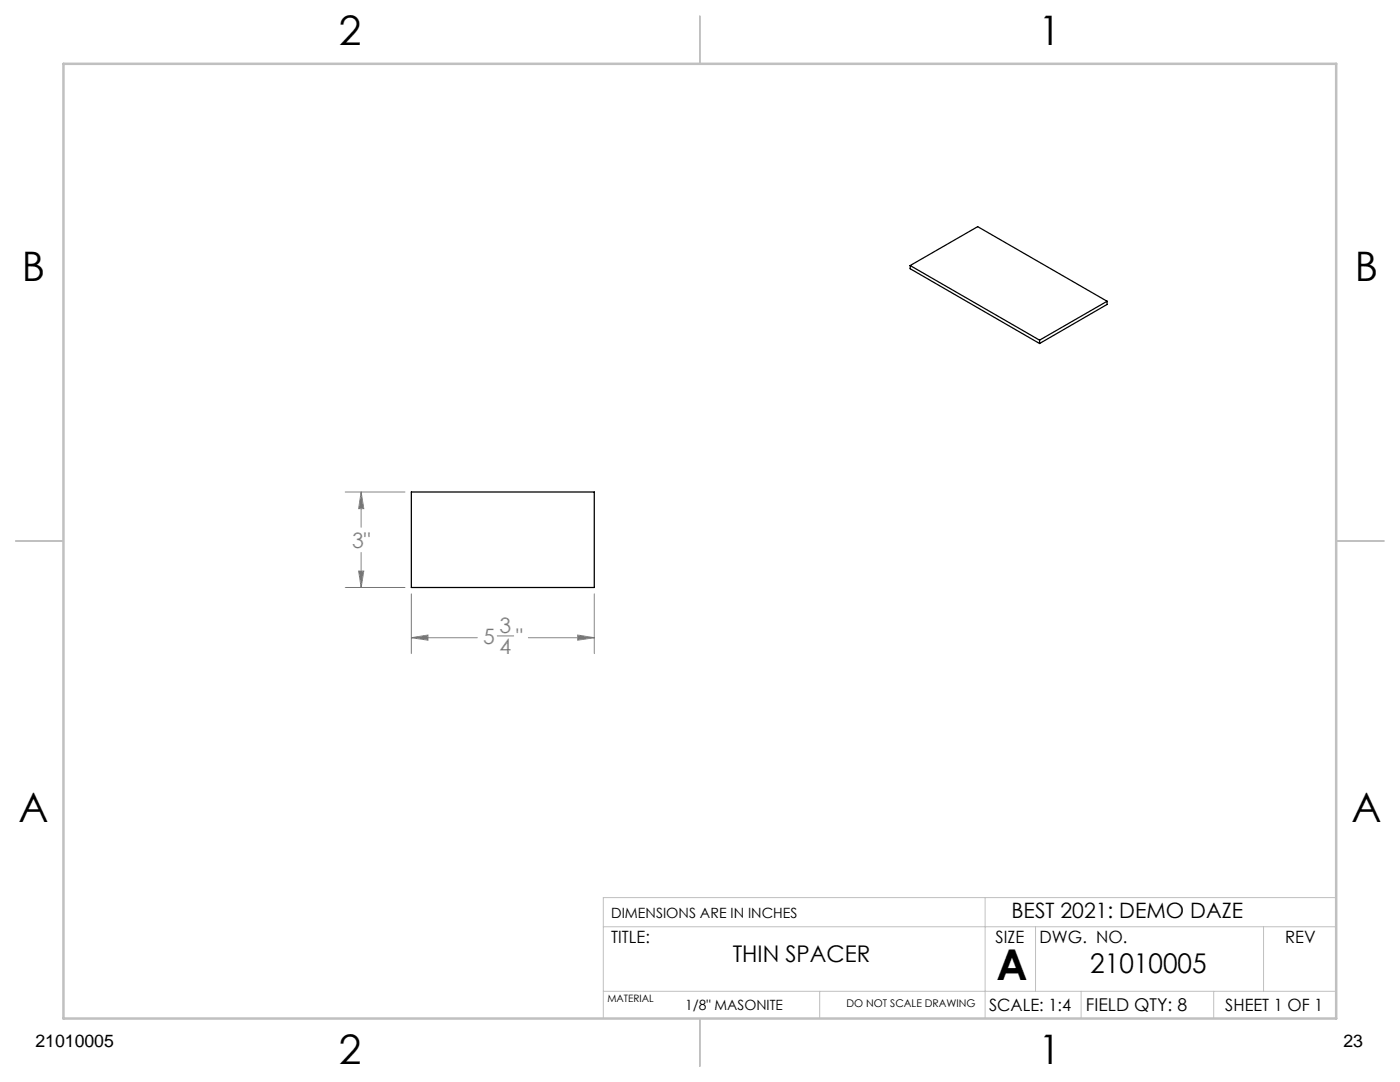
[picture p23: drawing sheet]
<svg xmlns="http://www.w3.org/2000/svg" width="279mm" height="216mm" viewBox="0 0 279 216" stroke-linecap="round" stroke-linejoin="round" font-family="sans-serif">
<defs><g id="words">
<text font-size="8.5" x="198.9" y="195.5">A</text>
<g font-size="8.1">
<text x="67.6" y="8.9">2</text>
<text x="207.3" y="8.9">1</text>
<text x="4.4" y="56.2">B</text>
<text x="270.4" y="56.2">B</text>
<text x="3.7" y="164.1">A</text>
<text x="269.7" y="164.1">A</text>
<text x="67.6" y="212.4">2</text>
<text x="207.3" y="212.4">1</text>
</g>
<text font-size="5.4" x="217.6" y="194.1">21010005</text>
<text font-size="4.6" x="146.2" y="191.9">THIN SPACER</text>
<g font-size="4.2" fill="#808080">
<text x="70.3" y="109.3">3&quot;</text>
<text x="96.4" y="128.6">5</text>
<text x="99.7" y="126.3">3</text>
<text x="99.7" y="130.5">4</text>
<text x="103" y="128.6">&quot;</text>
</g>
<text font-size="4.2" x="201.9" y="183.1">BEST 2021: DEMO DAZE</text>
<g font-size="3.5">
<text x="216.7" y="201.7">FIELD QTY: 8</text>
<text x="7.1" y="208.8">21010005</text>
<text x="268.1" y="208.8">23</text>
</g>
<g font-size="3.4">
<text x="122" y="188.1">TITLE:</text>
<text x="198.7" y="188.1">SIZE</text>
<text x="207.5" y="188.1">DWG. NO.</text>
<text x="256.5" y="188.2">REV</text>
<text x="197.4" y="201.7">SCALE: 1:4</text>
<text x="244.5" y="201.7">SHEET 1 OF 1</text>
</g>
<g font-size="2.8">
<text x="122" y="183.1">DIMENSIONS ARE IN INCHES</text>
<text x="136.8" y="201.4">1/8&quot; MASONITE</text>
</g>
<text font-size="2.1" x="168.9" y="201">DO NOT SCALE DRAWING</text>
<text font-size="2" x="121.2" y="200">MATERIAL</text>
</g></defs>
<g fill="none" stroke="#808080" stroke-width=".2">
<path d="M68.9 98.2h11.9M72.1 98.2v7M72.1 98.2l.5 3.3h-1zM68.9 117.2h11.9M71.6 113.9h1l-.5 3.3zM72.1 110.2v7M82.1 118.5v11.9M118.6 118.5v11.9M82.1 127.2h13.1M82.1 127.2l3.3-.5v1zM99.2 126.9h3.3M105.4 127.2h13.2"/>
<path d="M115.3 126.7l3.3 .5-3.3 .5z"/>
</g>
<path d="M196.6 179.1v24.1M266.7 179.1h-146.3v24.1M120.4 197.8h146.3M120.4 184.9h146.3M163.6 197.8v5.4M206.7 184.9v12.9M215.8 197.8v5.4M242.2 197.8v5.4M252.2 184.9v12.9" fill="none" stroke="#c0c0c0" stroke-width=".2"/>
<path d="M139.7 3.2v9.5M3.1 107.9h9.6M266.7 107.9h9.5M139.7 203.2v9.6" fill="none" stroke="#c0c0c0" stroke-width=".25"/>
<path d="M12.7 12.7h254v190.5h-254z" fill="none" stroke="#c0c0c0" stroke-width=".5"/>
<path d="M82.1 127.2l3.3-.5v1zM115.3 126.7l3.3 .5-3.3 .5zM72.1 98.2l.5 3.3h-1zM71.6 113.9h1l-.5 3.3z" fill="#808080"/>
<path d="M181.6 53l25.9 14.9M181.6 53l13.5-7.8 25.8 14.9M181.6 53v.6l25.9 14.9M207.5 67.9v.6M220.9 60.1l-13.4 7.8M220.9 60.1v.6l-13.4 7.8M82.1 98.2h36.5v19h-36.5z" fill="none" stroke="#000" stroke-width=".25"/>
<use href="#words"/>
</svg>
